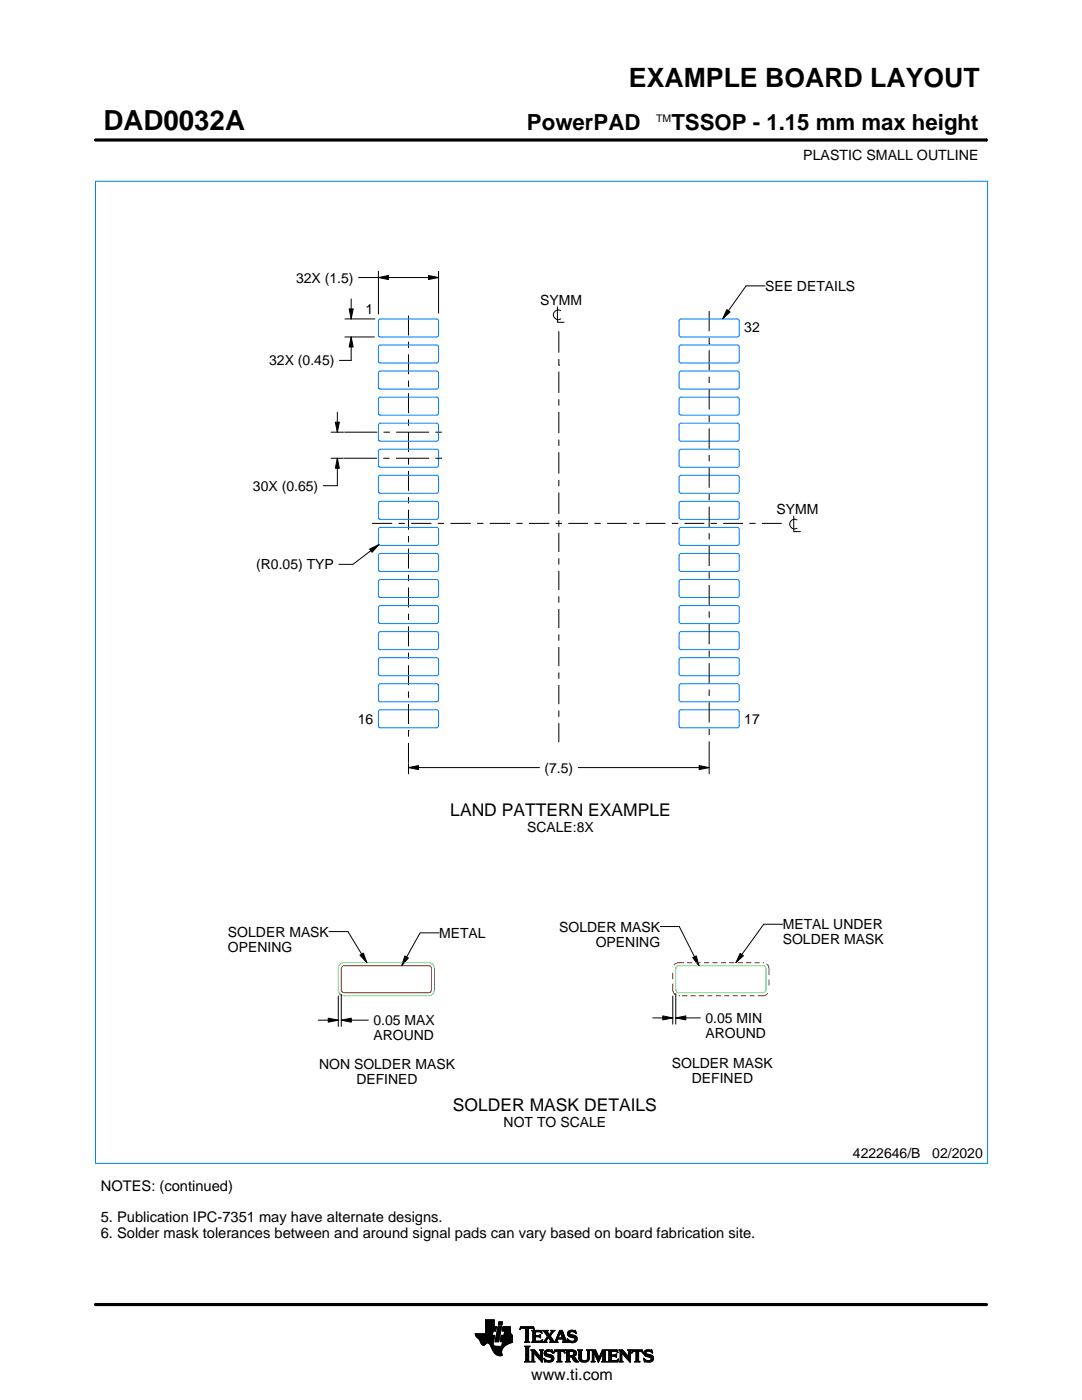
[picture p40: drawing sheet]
<svg xmlns="http://www.w3.org/2000/svg" width="216mm" height="279mm" viewBox="0 0 216 279" stroke-linecap="round" stroke-linejoin="round" font-family="sans-serif">
<defs><g id="words">
<text font-size="5.5" x="20.6" y="26">DAD0032A</text>
<text font-size="5.3" x="125.5" y="17.4">EXAMPLE BOARD LAYOUT</text>
<g font-size="4.4">
<text x="105.2" y="26">PowerPAD</text>
<text x="134" y="26">TSSOP - 1.15 mm max height</text>
</g>
<g font-size="3.5">
<text x="89.8" y="162.8">LAND PATTERN EXAMPLE</text>
<text x="90.4" y="221.8">SOLDER MASK DETAILS</text>
</g>
<text font-size="3.2" x="106" y="275.3">www.ti.com</text>
<g font-size="2.9">
<text x="20.1" y="237.6">NOTES: (continued)</text>
<text x="20.1" y="243.9">5. Publication IPC-7351 may have alternate designs.</text>
<text x="20.1" y="247">6. Solder mask tolerances between and around signal pads can vary based on board fabrication site.</text>
</g>
<g font-size="2.8">
<text x="160.3" y="32">PLASTIC SMALL OUTLINE</text>
<text x="59.1" y="56.4">32X (1.5)</text>
<text x="152.7" y="58.1">SEE DETAILS</text>
<text x="72.9" y="62.7">1</text>
<text x="107.8" y="60.8">SYMM</text>
<text x="148.5" y="66.4">32</text>
<text x="53.7" y="72.9">32X (0.45)</text>
<text x="50.5" y="97.9">30X (0.65)</text>
<text x="154.9" y="102.6">SYMM</text>
<text x="51.1" y="113.6">(R0.05) TYP</text>
<text x="71.4" y="144.5">16</text>
<text x="148.5" y="144.4">17</text>
<text x="108.6" y="154.2">(7.5)</text>
<text x="105.2" y="165.9">SCALE:8X</text>
<text x="111.6" y="185.9">SOLDER MASK</text>
<text x="156.2" y="185.5">METAL UNDER</text>
<text x="45.5" y="186.9">SOLDER MASK</text>
<text x="45.5" y="189.9">OPENING</text>
<text x="87.6" y="187.2">METAL</text>
<text x="118.9" y="188.9">OPENING</text>
<text x="156.2" y="188.5">SOLDER MASK</text>
<text x="74.5" y="204.6">0.05 MAX</text>
<text x="74.5" y="207.6">AROUND</text>
<text x="140.8" y="204.1">0.05 MIN</text>
<text x="140.8" y="207.1">AROUND</text>
<text x="63.7" y="213.4">NON SOLDER MASK</text>
<text x="134.1" y="213.1">SOLDER MASK</text>
<text x="71.1" y="216.4">DEFINED</text>
<text x="138" y="216.1">DEFINED</text>
<text x="100.5" y="224.9">NOT TO SCALE</text>
<text x="170.2" y="231.2">4222646/B</text>
<text x="186" y="231.2">02/2020</text>
</g>
<text font-size="2.1" x="130.9" y="24.3">TM</text>
</g></defs>
<g fill="none" stroke="#000" stroke-width=".2">
<path d="M19.1 27.9h177.7M196.8 27.7v.5M70.1 59.7v4M71.6 55.4h15.9M75.5 55.4l2-.4v.8zM75.5 54.1v8.6M85.5 55l2 .4-2 .4zM87.5 54.1v8.4M152.7 57.1h-3.8l-4.7 6.6M68.8 67.3h5.9M68.8 63.7h6M69.7 61.7h.8l-.4 2z"/>
<path d="M70.1 67.3l.4 2h-.8zM70.1 67.3v4.6h-2.4M81.5 63v3.9M81.5 68.2v1.3M81.5 70.7v4M81.5 76v1.2M81.5 78.5v3.9M111.2 61.2v3.1h1.4M111.5 72.9h.1M111.5 66.1v4.3M111.5 71.6v1.3M111.5 74.2v4.2"/>
<path d="M111.5 79.7v1.2M111.9 62a.98 .98 0 0 0-1.5 .8 .98 .98 0 0 0 1.5 .9M141.5 68.6h.1M141.5 62.1v4M141.5 67.4v1.2M141.5 69.9v4M141.5 75.2v1.2M141.5 77.7v4M145 61.8l.7 .5-1.5 1.4zM66.1 86.3h2.4M66.1 91.5h2.4M66.9 84.3h.8l-.4 2z"/>
<path d="M67.3 91.5l.4 2h-.8zM67.3 82.3v4M67.3 91.5v5.4h-2.8M68.6 91.5h6.6M68.7 86.3h6.6M76.5 91.5h1.2M76.5 86.3h1.3M79 91.5h6.6M79.1 86.3h6.5M81.5 83.7v1.3M81.5 86.2v4M81.5 91.5v1.2"/>
<path d="M81.5 94v4M81.5 99.2v1.3M86.9 91.5h1.3M86.9 86.3h1.3M111.5 82.2v4.3M111.5 87.7v1.3M111.5 90.2v4.3M111.5 95.8v1.2M111.5 98.3v4.3M141.5 83v1.2M141.5 85.5v4M141.5 90.8v1.3"/>
<path d="M141.5 93.3v4M141.5 98.6v1.3M73.8 109.6l1.8-.9-1.4 1.5zM74.2 104.5h4.1M75.6 108.7l-5.2 3.9h-2.8M79.5 104.5h1.3M81.5 101.7v4M81.5 107v1.2M81.5 109.5v4M81.5 114.7v1.3M81.5 117.2v4M82 104.5h4.1"/>
<path d="M87.4 104.5h1.2M89.9 104.5h4M95.2 104.5h1.3M97.7 104.5h4.1M103 104.5h1.3M105.6 104.5h4M110.9 104.5h1.2M111.5 103.8v1.3M111.5 106.3v3.9M111.5 111.4v1.3M111.5 113.9v3.9M111.5 119v1.3"/>
<path d="M113.4 104.5h3.9M118.6 104.5h1.3M121.1 104.5h4M126.3 104.5h1.3M128.8 104.5h4M134.1 104.5h1.2M136.6 104.5h3.9M141.5 101.1v4.1M141.5 106.4v1.3M141.5 108.9v4.1M141.5 114.2v1.3M141.5 116.7v4.1"/>
<path d="M141.8 104.5h1.2M144.3 104.5h4M149.5 104.5h1.3M152 104.5h4M158.4 103v3.1h1.3M159 103.8a.98 .98 0 0 0-1.5 .8 .98 .98 0 0 0 1.5 .8M81.5 122.5v1.2M81.5 125v4M81.5 130.2v1.3M81.5 132.8v3.9M81.5 138v1.3M111.5 121.5v3.8"/>
<path d="M111.5 126.6v1.3M111.5 129.1v3.8M111.5 134.2v1.3M111.5 136.7v3.8M141.5 122v1.3M141.5 124.5v4.1M141.5 129.8v1.3M141.5 132.3v4.1M141.5 137.6v1.3M81.5 153.2l2-.4v.8zM81.5 145.7h.1M81.5 140.5v4"/>
<path d="M81.5 145.7v1.3M81.5 148.3v3.9M81.5 152.4v2M81.5 153.2h26.1M111.5 141.8v1.3M111.5 144.3v3.8M115.4 153.2h26.1M139.5 152.8l2 .4-2 .4zM141.5 140.2v4M141.5 145.4v1.3M141.5 148v4M141.5 152.1v2.3"/>
<path d="M65.6 185.9h3.8l3.8 6.2M67.5 198.8v6M68.1 198.5v6.3M71.8 190.6l.7-.4 .7 1.9zM80.8 190.8l.7 .4-1.3 1.5zM87.6 186.2h-3.8l-3.6 6.5M131.7 184.9h3.8l4 7.8M134.2 198.8v5.6M134.8 198.3v6.1M138.2 191.1l.7-.3 .6 1.9zM147.7 190.3l.6 .4-1.5 1.4zM156.2 184.5h-3.8l-5.6 7.6"/>
<path d="M63.5 203.6h4M65.5 203.2l2 .4-2 .4zM68.1 203.6l2-.4v.8zM68.1 203.6h5.4M130.2 203.1h4M132.2 202.7l2 .4-2 .4zM134.8 203.1l2-.4v.8zM134.8 203.1h5M94.8 266.2h3.5M94.8 266.3h3.5M94.9 266.4h3.3M94.9 266.5h3.8l-.2 1.2"/>
<path d="M94.9 266.5h3.8M95 266.6h3.7M95 266.7h3.7M95.1 266.8h3.6M95.2 266.9h3.4M95.3 267h3.3M95.4 267.1h3.2M95.5 267.2h3.1M95.6 267.3h3M95.7 267.4h2.8M95.7 267.5h2.8M95.8 267.6h2.7"/>
<path d="M95.8 267.7h2.7M95.9 267.8h2.6M95.9 267.9h2.5M95.9 268h2.5M96 268h1.1M96 268.1h1M96.1 268.2h.8M96.1 268.3h.7M96.2 268.4h.6M96.3 268.4h.4M96.9 266.1h1.4M96.9 266h1.4"/>
<path d="M96.9 265.9h1.4M96.9 265.8h1.5M96.9 265.7h1.5M96.9 264.7l2.2 .1-.2 .9h-.5l-.2 .8M96.9 265.6h2M96.9 265.5h2M96.9 265.4h2M96.9 265.3h2.1M96.9 265.2h2.1M96.9 265.1h2.1M96.9 265h2.1M96.9 264.9h2.1"/>
<path d="M96.9 264.8h2.2M96.9 264.6h1.7M96.9 264.5h1.7M96.9 264.4h1.7M96.9 264.3h1.7M96.9 264.2h1.7M96.9 264.1h1.7M96.9 264h1.7M96.9 263.9h1.7M96.9 263.8h1.7M96.9 263.7h1.7M96.9 263.6h1.7"/>
<path d="M96.9 263.5h1.7M96.9 263.4h1.7M97.5 268h.9M97.6 268.1h.8M97.7 268.2h.7M97.7 268.3h.7M97.8 268.4h.6M97.9 268.5h.6M97.9 268.6h.7M98 268.7h1.1M98 268.8h2.6M98 268.8h2.5"/>
<path d="M98.1 268.9h2.3M98.1 269h2.3M98.1 269.1h2.2M98.2 269.2h2.1M98.2 269.2h2M98.2 269.3h2M98.3 269.4h1.9M98.3 269.5h1.8M98.4 269.6h1.7M98.4 268v.4l.3 .2 2 .1M98.5 269.7h1.6M98.5 267.7l-.1 .3"/>
<path d="M98.5 269.8h1.6M98.6 269.9h1.5M98.6 264.8v-1.4h-1.7v2.8h-2.1l.1 .3 .8 .9 .6 1h.4l.5-.4 .4 .1 1 1.8 .8 .6h.8l-.1-1.1 .8-.9M98.6 270h1.5M98.7 270h1.4M98.8 270.1h1.3M98.8 267.7h.7M98.8 267.6h.7M98.8 267.5h.7M98.9 270.2h1.2M98.9 267.4h.7M98.9 267.3h.7"/>
<path d="M98.9 267.2h.7M98.9 267.1h.7M98.9 267h.7M98.9 270.3h1.3M99 266.9h.6M99 266.9h.7M99 266.8h.7M99 266.7h.7M99 266.6h.7M99 266.5h.7M99.1 270.4h1.1M99.1 266.4h.7"/>
<path d="M99.1 266.3h.7M99.1 266.2h.7M99.1 266.1h.7M99.1 266h.7M99.2 265.9h.7M99.2 265.8h.7M99.2 270.4h1M99.2 265.7h.7M99.2 265.6h.7M99.2 265.5h.7M99.3 265.4h.6M99.3 265.4h.7"/>
<path d="M99.3 265.3h.7M99.3 265.2h.7M99.3 265.1h.7M99.3 265h.7M99.4 270.5h.8M99.4 264.9h.7M99.4 264.8h.7M99.4 264.8h.7l-.6 3h-.7zM99.4 264.5l.2-.7h.7l-.2 .7h-.7M99.5 264.4h.6M99.5 264.3h.7M99.5 264.2h.7"/>
<path d="M99.5 264.1h.7M99.5 264h.7M99.5 263.9h.7M99.6 263.8h.7M99.8 270.6h.1M99.8 267.7h2.4M99.8 267.6h2.4M99.8 267.5h2.4M99.9 267.4h2.3M99.9 267.3h2.3M99.9 267.2h2.3M99.9 267.1h2.3"/>
<path d="M99.9 267h2.3M99.9 266.9h2.3M100 266.9h2.2M100 266.8h2.2M100 266.7h2.2M100 266.6h2.2M100 266.5h2.2M100.1 268.6h.7M100.2 268.5h.7M100.2 268.4h.8M100.2 268.4h.9M100.2 268.3h1"/>
<path d="M100.2 268.2h1.2M100.2 265.6h1.6M100.2 268.1h1.4M100.2 265.5h1.6M100.2 268h1.6M100.3 265.4h1.5M100.3 268h1.7M100.3 267.9h1.9M100.3 265.3h1.5M100.3 267.8h1.9M100.3 265.2h1.5M100.3 265.1h1.5"/>
<path d="M100.3 265h1.5M100.4 264.9h1.4M100.4 264.8h1.4M100.6 266.5l.1-.8h-.5l.2-.9h1.4l.1 1.1 .3 .6v1.4l-1.3 .6M100.6 266.4h1.5M100.6 266.3h1.4M100.6 266.2h1.4M100.6 266.1h1.3M100.7 266h1.2M100.7 265.9h1.2M100.7 265.8h1.1M100.7 265.7h1.1"/>
<path d="M102.2 266.5h-2.2l-.2 1.1 .1 .2h.4l-.2 .9M103.7 265.3h.1M103.8 265.2h.2M103.8 265h2.8M103.8 264.9h2.7M103.9 264.8h2.6M104.7 267.8h1M104.7 271.8h1.1M104.7 268.7h1M104.8 267.7h.7M104.8 271.7h.8M104.9 265.2h.6"/>
<path d="M104.9 268.9h.6M104.9 267.6h.6M104.9 267.5l-.2 .3M104.9 267.5h.6M104.9 267.4h.6M104.9 267.3h.6M104.9 267.2h.6M104.9 267.1h.6M104.9 267h.6M104.9 266.8h.6M104.9 266.7h.6M104.9 266.6h.6"/>
<path d="M104.9 266.5h.6M104.9 266.4h.6M104.9 266.3h.6M104.9 266.2h.6M104.9 266.1h.6M104.9 265.9h.6M104.9 265.8h.6M104.9 265.7h.6M104.9 265.6h.6M104.9 265.5h.6M104.9 265.4h.6M104.9 265.3h.6"/>
<path d="M104.9 271.5h.6M104.9 269h.6M104.9 271.4h.6M104.9 271.4v-2.4l-.2-.4h1.1l-.3 .4v2.4M104.9 271.4l-.2 .4h1.1l-.3-.4M104.9 271.3h.6M104.9 271.2h.6M104.9 271.1h.6M104.9 271h.6M104.9 270.9h.6M104.9 270.8h.6M104.9 270.6h.6"/>
<path d="M104.9 270.5h.6M104.9 270.4h.6M104.9 270.3h.6M104.9 270.2h.6M104.9 270.1h.6M104.9 270h.6M104.9 269.9h.6M104.9 269.8h.6M104.9 269.6h.6M104.9 269.5h.6M104.9 269.4h.6M104.9 269.3h.6"/>
<path d="M104.9 269.2h.6M104.9 269.1h.6M105.5 267.5l.2 .3M105.5 267.5v-2.3l.7-.1 .4 .3-.1-.6h-2.6l-.1 .6 .4-.3 .7 .1v2.3M105.7 267.8h-1M105.9 271.8h.8M105.9 269.4h.8M106.1 269.5h.7M106.1 267.8h2M106.1 271.7h.5M106.2 269.6h.7M106.2 271.5h.3"/>
<path d="M106.2 265.6h1.8M106.2 269.8h.8M106.2 271.4h.3M106.2 271.4l-.3 .4h.8l-.2-.4M106.2 271.3h.3M106.2 271.2h.3M106.2 271.1h.3M106.2 271h.3M106.2 270.9h.3M106.2 270.8h.3M106.2 270.6h.3M106.2 270.5h.3"/>
<path d="M106.2 270.4h.3M106.2 270.3h.3M106.2 270.2h.3M106.2 270.1h.3M106.2 270h1M106.2 269.9h.9M106.2 269.8v1.6M106.2 269.8l-.3-.4h.8l1.2 1.4M106.3 267.7h1.8M106.3 265.7h1.8M106.3 267.6h.6M106.3 265.8h.6"/>
<path d="M106.3 267.5l-.2 .3M106.3 267.5h.5M106.3 267.4h.5M106.3 267.3h.5M106.3 267.2h.5M106.3 267.1h.5M106.3 267h.5M106.3 266.8h.5M106.3 266.7h1.6M106.3 266.6h1.6M106.3 266.5h.5M106.3 266.4h.5"/>
<path d="M106.3 266.3h.5M106.3 266.2h.5M106.3 266.1h.5M106.3 265.9h.5M106.4 265.2h.2M106.5 270h.1M106.5 270v1.4M106.5 265.3h.1M106.6 270.1h.7M106.7 270.2h.7M106.8 270.3h.7M106.8 265.9l.2-.1h.6l.6 .2-.2-.5h-1.9l.2 .3v1.7"/>
<path d="M106.8 265.9v.6h.8l.3-.2v.7M106.9 270.4h.7M107 270.5h.7M107.1 270.6h.7M107.2 270.8h1M107.3 270.9h.9M107.4 271h.8M107.5 271.1h.7M107.6 271.2h.6M107.6 266.5h.3M107.7 271.3h.5M107.7 269.4h.7"/>
<path d="M107.7 266.8h.2M107.7 267.6h.5M107.8 266.4h.1M107.8 271.4h.4M107.8 267h.1M107.8 265.8h.3M107.8 269.5h.5M107.9 271.5h.3M107.9 269.6h.3M107.9 267l-.3-.2h-.8l.1 .8h.9l.5-.2M107.9 269.8h.3M107.9 270.6h.3"/>
<path d="M107.9 270.5h.3M107.9 270.4h.3M107.9 270.3h.3M107.9 270.2h.3M107.9 270.1h.3M107.9 270h.3M107.9 269.9h.3M107.9 269.8v1M107.9 269.8l-.2-.4h.7l-.2 .4M108 271.7h.2M108 265.9h.1M108 267.5h.2"/>
<path d="M108.1 271.8h.1M108.1 266.1h.1M108.2 267.4h.1M108.2 269.8v2.1l-1.7-1.9M108.2 267.8h.9M108.3 267.4l-.2 .5-2-.1M108.3 265.6h1M108.5 267.7h.5M108.5 271.1l.8 .4h.5l.2-.2-.1-.3-1-.4-.3-.3 .1-.7 .8-.2 .5 .1 .2-.1 .1 .6-.9-.3-.3 .1-.1 .3 1.3 .4 .2 .6M108.5 271.1h.1M108.5 265.7h.7M108.5 271.2h.2"/>
<path d="M108.6 271.3h.2M108.6 270.1h.4M108.6 270h.4M108.6 270.2h.6M108.6 267.6h.4M108.6 271.4h.4M108.6 269.9h.4M108.6 270.3h1M108.6 265.8h.7M108.6 271.5h.8M108.6 269.8h.5M108.7 271.7h1.5"/>
<path d="M108.7 270.4h1.3M108.7 267.5h.3M108.7 271.8h.1M108.7 265.9h.6M108.7 269.6h1.5M108.8 267.4h.3M108.8 270.5h1.5M108.8 266.1h.6M108.8 269.5h1.4M108.8 267.3h.4M108.9 266.2h.6M108.9 267.2h.4"/>
<path d="M108.9 266.3h.6M108.9 270.6h1.5M109 267.1h.3M109 266.4h1M109.1 271.8h.9M109.1 269.4h.7M109.1 267h.9M109.1 266.5h.8M109.1 267.8h-.9M109.2 266.8h.8M109.2 266.6h.6M109.2 266.7h.7"/>
<path d="M109.2 266.7l-.6 .9-.4 .2M109.3 270.8h1.1M109.5 267.1h.6M109.6 267.2h.6M109.7 271.5h.7M109.7 267.3h.6M109.7 267.8l.2-.1-.5-.8-.4 .8 .1 .1M109.7 267.8h1.6M109.7 266.3h.4M109.7 267.4h.6M109.8 270.9h.7M109.8 266.2h.3"/>
<path d="M109.8 266.6l.9 1.2 1-2.3h.5l.8 2.1 .3 .2M109.8 267.5h.6M109.9 266.1h.3M109.9 269.8h.4M109.9 267.6h.6M109.9 267.7h.7M109.9 271.4h.5M109.9 265.9h.4M110 271h.5M110 265.6h.7M110 265.9l-.4 .5-.4-.6 .2-.3h-1.1l.9 1.2M110 265.9l.1-.2-.2-.2h.8l-.9 1.1"/>
<path d="M110 271.3h.5M110 265.8h.4M110 271.1h.5M110 271.2h.5M110.1 269.4h.1M110.1 265.7h.4M110.1 269.9h.2M110.2 270h.1M110.5 270h.1M110.5 269.9h.2M110.5 271.1l-.3 .6-.7 .2-.6-.2-.2 .1-.2-.7M110.5 269.8h.3"/>
<path d="M110.6 269.6h2.1M110.6 269.5h2M110.6 269.4h2M110.7 267.7h.5M110.8 267.6h.4M110.9 267.5h.3M110.9 267.4h.3M111 267.3h.3M111 267.2h1.8M111 267.1h1.8M111.1 267h.3M111.1 271.8h1"/>
<path d="M111.1 266.8h.4M111.2 266.7h.3M111.2 267.5l.1-.2h1l.1 .2M111.2 267.5v.3h.1M111.2 266.6h.3M111.3 266.5h.3M111.3 271.7h.6M111.3 266.4h.3M111.3 271.5h.6M111.3 267.8h-1.6M111.3 269.8h.6M111.4 266.3h.3"/>
<path d="M111.4 271.4h.5M111.4 271.4l-.1-1.7h-.4l-.4 .4 .2-.7h1.9l.1 .7-.4-.4h-.4v1.7M111.4 270.5h.5M111.4 270.4h.5M111.4 270.3h.5M111.4 270.2h.5M111.4 270.1h.5M111.4 270h.5M111.4 269.9h.5M111.4 271.4l-.3 .4h1l-.2-.4M111.4 271.3h.5M111.4 271.2h.5"/>
<path d="M111.4 271.1h.5M111.4 271h.5M111.4 270.9h.5M111.4 270.8h.5M111.4 270.6h.5M111.4 266.2h.3M111.4 266.1h.4M111.5 265.9h.9M111.5 265.8h.8M111.6 265.7h.7M111.6 265.6h.6M111.8 265.9l.4 1.1h-.8z"/>
<path d="M111.9 266.1h.5M111.9 266.2h.5M111.9 266.3h.6M112 266.4h.5M112 266.5h.6M112.1 266.6h.5M112.1 266.7h.6M112.1 266.8h.6M112.2 267h.5M112.2 267.8h1.1M112.3 267.3h.6M112.3 267.4h.6"/>
<path d="M112.4 267.5h.6M112.4 267.5v.3h-.2M112.4 269.8h.3M112.4 267.6h.6M112.4 267.7h.7M112.6 269.9h.1M112.6 270h.2M112.8 271.8h1M112.8 269.4h1.6M113 269.5h1.7M113 271.7h.7M113 269.6h1.9"/>
<path d="M113 271.5h.6M113 269.8h.6M113 271.4h.6M113 271.4l-.2 .4h1l-.2-.4M113 271.3h.6M113 271.2h.6M113 271.1h.6M113 271h.6M113 270.9h.6M113 270.8h1.5M113 270.6h1.6M113 270.5h1.8"/>
<path d="M113 270.4h.6M113 270.3h.6M113 270.2h.6M113 270.1h.6M113 270h.6M113 269.9h.6M113 269.8v1.6M113 269.8l-.2-.4h1.5l.5 .2 .2 .3v.4l-.2 .3-.4 .1M113.2 267.3h.2M113.2 267.4h.3M113.2 266.2h.5M113.2 266.3h.6"/>
<path d="M113.2 266.1h.5M113.3 267.5h.3M113.3 267.8h-1.1M113.3 266.4h.9M113.3 265.9h.4M113.3 267.6h.6M113.3 266.5h1.3M113.3 267.7h1.6M113.3 265.8h.5M113.3 267.8h.2M113.4 266.6h1.5M113.4 265.7h1.5"/>
<path d="M113.4 265.7l.5-.2 .7 .1 .2-.1 .1 .7-.7-.4h-.4l-.1 .3 .1 .2 .9 .2 .4 .3 .1 .5-.3 .5-.6 .2-.7-.2-.2 .1-.2-.7 .9 .5 .4-.1 .2-.3-.1-.3-1.2-.4-.2-.5zM113.5 266.7h1.5M113.5 265.6h1.4M113.6 271.4v-.6h.4l.7 .9 .8 .1M113.6 269.9l.1-.2 .7 .2v.4l-.4 .2M113.6 269.9v.6M113.7 267.8h1.1M113.8 266.8h1.3M113.8 265.5h.6M114 268h.4M114.1 270.9h.6M114.2 271h.6"/>
<path d="M114.2 271.1h.7M114.3 271.2h.6M114.3 267h.8M114.3 269.8h.7M114.3 270.4h.6M114.4 271.3h.6M114.4 270.7l1.1 1.1M114.4 270.7h.1M114.4 271.4h.7M114.4 269.9h.6M114.4 270.3h.6M114.5 267.6h.5"/>
<path d="M114.5 270.2h.5M114.5 270h.5M114.5 265.8h.4M114.5 270.1h.5M114.5 271.5h.7M114.6 271.7h.7M114.6 267.1h.6M114.6 267.5h.5M114.7 267.2h.5M114.7 267.4h.5M114.7 265.9h.3M114.7 267.3h.5"/>
<path d="M114.7 271.8h.8M114.8 266.1h.2M114.9 266.2h.1M115.3 269.4h.9M115.4 269.5h.7M115.5 269.6h.5M115.5 269.8h.5M115.5 269.8v1.4l.4 .5 .6 .2 .6-.1 .4-.3 .1-.5M115.5 271h.5M115.5 270.9h.5M115.5 270.8h.5M115.5 270.6h.5"/>
<path d="M115.5 270.5h.5M115.5 270.4h.5M115.5 270.3h.5M115.5 270.2h.5M115.5 270.1h.5M115.5 270h.5M115.5 269.9h.5M115.5 269.8l-.2-.4h.9l-.2 .4M115.5 271.1h.5M115.5 271.2h.5M115.5 271.3h.6M115.6 271.4h.6"/>
<path d="M115.7 271.5h.8M115.8 271.7h1.5M116 271l.2 .4 .4 .2 .5-.2 .2-.4M116 269.8v1.2M116 271.8h1.1M116.8 271.5h.6M117 269.4h.8M117.1 271.4h.4M117.2 269.5h.5M117.2 271.3h.4M117.2 269.6h.4M117.2 271.2h.4"/>
<path d="M117.2 271.1h.4M117.3 269.8h.3M117.3 271h.3M117.3 270.9h.3M117.3 270.8h.3M117.3 270.6h.3M117.3 270.5h.3M117.3 270.4h.3M117.3 270.3h.3M117.3 270.2h.3M117.3 270.1h.3M117.3 270h.3"/>
<path d="M117.3 269.9h.3M117.6 269.8l.2-.4h-.8l.2 .3 .1 1.3M117.6 269.8v1.2M118 271.8h.7M118 269.4h.8M118.1 269.5h.8M118.1 271.7h.5M118.2 269.6h.7M118.2 271.5h.3M118.2 269.8h.8M118.2 271.4h.3M118.2 269.8l-.2-.4h.8l.7 1.6 .7-1.6h.9l-.3 .4"/>
<path d="M118.2 271.4l-.2 .4h.7l-.2-.4M118.2 271.3h.3M118.2 271.2h.3M118.2 271.1h.3M118.2 271h.3M118.2 270.9h.3M118.2 270.8h.3M118.2 270.6h.3M118.2 270.5h.3M118.2 270.4h.3M118.2 270.3h.3M118.2 270.2h.3"/>
<path d="M118.2 270.1h.3M118.2 270h.9M118.2 269.9h.8M118.2 269.8v1.6M118.6 270.1h.5M118.6 270.2h.6M118.7 270.3h.5M118.7 270.4h.6M118.8 270.5h.5M118.8 270.6h.6M118.9 270.8h.5M118.9 270.9h.6"/>
<path d="M119 271h.8M119 271.1h.8M119.1 271.2h.6M119.1 271.3h.6M119.2 271.4h.4M119.2 271.5h.4M119.3 271.7h.2M119.3 271.8h.2M119.6 270.9h.3M119.6 270.8h.3M119.7 270.6h.3M119.7 270.5h.3"/>
<path d="M119.8 270.4h.3M119.8 270.3h.3M119.9 270.2h.3M119.9 270.1h.3M120 270h.8M120 269.9h.8M120 269.8h.8M120.1 271.8h1M120.1 269.6h.7M120.1 269.5h.8M120.2 269.4h.9M120.2 271.7h.7"/>
<path d="M120.3 271.5h.5M120.3 271.4h.5M120.3 271.4l-.2 .4h1l-.3-.4M120.3 271.4v-1.5l-.9 2-.9-2v1.5M120.3 271.3h.5M120.3 271.2h.5M120.3 271.1h.5M120.3 271h.5M120.3 270.9h.5M120.3 270.8h.5M120.3 270.6h.5M120.3 270.5h.5"/>
<path d="M120.3 270.4h.5M120.3 270.3h.5M120.3 270.2h.5M120.3 270.1h.5M120.8 269.8v1.6M121.2 271.8h2M121.2 269.4h1.9M121.4 269.5h1.8M121.4 271.7h1.9M121.5 269.6h1.7M121.5 271.5h1.8M121.5 269.8h.5"/>
<path d="M121.5 271.4h.5M121.5 269.8l-.3-.4h1.9l.2 .6M121.5 269.9h.5M121.5 269.8v1.6M121.5 271.3h.5M121.5 271.2h.5M121.5 271.1h.5M121.5 271h.5M121.5 270.9h.5M121.5 270.8h.5M121.5 270.6h1.5M121.5 270.5h1.5"/>
<path d="M121.5 270.4h1.5M121.5 270.3h.5M121.5 270.2h.5M121.5 270.1h.5M121.5 270h.5M122.6 270.4l.4-.2v.7l-.2-.2h-.8v.8h.2M122.9 270.8h.1M122.9 270.3h.1M123 269.8h.3M123.1 271.4h.3M123.2 269.9h.1M123.3 270h.1"/>
<path d="M123.3 270l-.4-.3h-.8l-.1 .7M123.3 271.3h.1M123.4 271.2h.1M123.4 271.2l-.2 .6h-2l.3-.4M123.4 271.2l-.3 .3h-.4M123.5 271.8h.8M123.5 269.4h.7M123.6 269.5h.7M123.7 271.7h.5M123.7 269.6h.7M123.7 271.5h.4M123.7 269.8h.8"/>
<path d="M123.7 271.4h.4M123.7 271.4l-.2 .4h.8l-.2-.4M123.7 271.3h.4M123.7 271.2h.4M123.7 271.1h.4M123.7 271h.4M123.7 270.9h.4M123.7 270.8h.4M123.7 270.6h.4M123.7 270.5h.4M123.7 270.4h.4M123.7 270.3h.4"/>
<path d="M123.7 270.2h.4M123.7 270.1h.4M123.7 270h1M123.7 269.9h.9M123.7 269.8v1.6M123.7 269.8l-.2-.4h.7l1.2 1.4 .1-1M124.1 270v1.4M124.1 270h.1M124.2 270.1h.6M124.2 270.2h.7M124.3 270.3h.7M124.4 270.4h.7"/>
<path d="M124.5 270.5h.7M124.6 270.6h.7M124.7 270.8h1.1M124.8 270.9h1M124.9 271h.9M125 271.1h.8M125.1 271.2h.7M125.2 271.3h.6M125.2 269.4h.8M125.3 271.4h.5M125.4 269.5h.5M125.4 271.5h.4"/>
<path d="M125.4 269.6h.4M125.5 269.8h.3M125.5 269.8l-.3-.4h.8l-.2 .4M125.5 270.4h.3M125.5 270.3h.3M125.5 270.2h.3M125.5 270.1h.3M125.5 270h.3M125.5 269.9h.3M125.5 270.6h.3M125.5 270.5h.3M125.5 271.7h.3"/>
<path d="M125.6 271.8h.2M125.8 269.8v2.1l-1.7-1.9M126 270h.1M126.1 269.9h.1M126.1 269.8h.3M126.1 269.6h2.1M126.2 269.5h2M126.2 269.4h2M126.6 271.8h1.1M126.9 271.7h.6M126.9 271.5h.5M126.9 269.8h.5"/>
<path d="M126.9 271.4h.5M126.9 271.4v-1.7h-.5l-.3 .4 .1-.7h1.9l.2 .7-.4-.4h-.5v1.7M126.9 270.5h.5M126.9 270.4h.5M126.9 270.3h.5M126.9 270.2h.5M126.9 270.1h.5M126.9 270h.5M126.9 269.9h.5M126.9 271.4l-.3 .4h1.1l-.3-.4M126.9 271.3h.5M126.9 271.2h.5"/>
<path d="M126.9 271.1h.5M126.9 271h.5M126.9 270.9h.5M126.9 270.8h.5M126.9 270.6h.5M128 269.8h.3M128.1 269.9h.2M128.2 270h.1M128.4 271.1h.1M128.4 271.2h.2M128.5 271.3h.2M128.5 270.1h.4"/>
<path d="M128.5 270h.4M128.5 270.2h.6M128.5 271.4h.4M128.5 269.9h.4M128.5 270.3h1M128.5 271.5h.8M128.5 269.8h.5M128.6 271.7h1.5M128.6 270.4h1.3M128.6 271.8h.1M128.6 269.6h1.5M128.7 270.5h1.5"/>
<path d="M128.7 269.5h1.4M128.8 270.6h1.5M128.9 271.8h1M129 269.4h.7M129.1 270.8l-.6-.4 .1-.7 .5-.3 .8 .1 .2-.1 .1 .7-.8-.4-.4 .1-.1 .2 1.3 .5 .2 .6M129.1 270.8l.8 .2v.4l-.7 .1-.8-.4M129.2 270.8h1.1M129.6 271.5h.7M129.6 270.9h.8M129.8 269.8h.4M129.8 271.4h.5M129.9 271h.5"/>
<path d="M129.9 271.3h.5M129.9 271.1h.5M129.9 271.2h.5M129.9 269.4h.2M130 269.9h.2M130.1 270h.1M130.4 271.1l-.3 .6-.7 .2-.6-.2-.2 .1-.2-.7"/>
</g>
<g fill="#000">
<path d="M75.5 55.4l2-.4v.8zM85.5 55l2 .4-2 .4zM70.1 67.3l.4 2h-.8zM69.7 61.7h.8l-.4 2zM145 61.8l.7 .5-1.5 1.4zM66.9 84.3h.8l-.4 2zM67.3 91.5l.4 2h-.8zM73.8 109.6l1.8-.9-1.4 1.5zM81.5 153.2l2-.4v.8zM139.5 152.8l2 .4-2 .4zM71.8 190.6l.7-.4 .7 1.9zM80.8 190.8l.7 .4-1.3 1.5z"/>
<path d="M138.2 191.1l.7-.3 .6 1.9zM147.7 190.3l.6 .4-1.5 1.4zM65.5 203.2l2 .4-2 .4zM68.1 203.6l2-.4v.8zM132.2 202.7l2 .4-2 .4zM134.8 203.1l2-.4v.8z"/>
</g>
<g fill="none" stroke="#0080ff" stroke-width=".2">
<path d="M19.1 36.2h178v196h-178zM75.7 63.7h11.6l.2 .4v3l-.4 .2-11.3-.1-.3-.3v-2.8zM75.7 68.9h11.6l.2 .4v3l-.4 .2-11.3-.1-.3-.3v-2.8zM75.7 74.1h11.6l.2 .4v3l-.4 .2-11.3-.1-.3-.3v-2.8zM75.7 79.3h11.6l.2 .4v3l-.4 .2-11.3-.1-.3-.3v-2.8zM135.7 79.3h11.6l.2 .4v3l-.4 .2-11.4-.1-.2-.3v-2.8zM135.7 74.1h11.6l.2 .4v3l-.4 .2-11.4-.1-.2-.3v-2.8zM135.7 68.9h11.6l.2 .4v3l-.4 .2-11.4-.1-.2-.3v-2.8zM135.7 63.7h11.6l.2 .4v3l-.4 .2-11.4-.1-.2-.3v-2.8zM75.7 84.5h11.6l.2 .4v3l-.4 .2-11.3-.1-.3-.3v-2.8zM75.7 89.7h11.6l.2 .4v3l-.4 .2-11.3-.1-.3-.3v-2.8zM75.7 94.9h11.6l.2 .4v3l-.4 .2-11.3-.1-.3-.3v-2.8z"/>
<path d="M135.7 94.9h11.6l.2 .4v3l-.4 .2-11.4-.1-.2-.3v-2.8zM135.7 89.7h11.6l.2 .4v3l-.4 .2-11.4-.1-.2-.3v-2.8zM135.7 84.5h11.6l.2 .4v3l-.4 .2-11.4-.1-.2-.3v-2.8zM75.6 100.2l.3-.1h11.2h.2l.2 .4v2.8l-.2 .3-.2 .1-11.3-.1-.3-.3v-2.8zM75.7 105.3h11.6l.2 .4v3l-.4 .2-11.3-.1-.3-.3v-2.8zM75.7 110.5h11.6l.2 .4v3l-.4 .2-11.3-.1-.3-.3v-2.8zM75.7 115.7h11.6l.2 .4v3l-.4 .2-11.3-.1-.3-.3v-2.8zM135.7 115.7h11.6l.2 .4v3l-.4 .2-11.4-.1-.2-.3v-2.8zM135.7 110.5h11.6l.2 .4v3l-.4 .2-11.4-.1-.2-.3v-2.8zM135.7 105.3h11.6l.2 .4v3l-.4 .2-11.4-.1-.2-.3v-2.8zM135.7 100.1h11.6l.2 .4v3l-.4 .2-11.4-.1-.2-.3v-2.8zM75.7 131.3h11.6l.2 .4v3l-.4 .2-11.3-.1-.3-.3v-2.8z"/>
<path d="M75.7 126.1h11.6l.2 .4v3l-.4 .2-11.3-.1-.3-.3v-2.8zM75.7 120.9h11.6l.2 .4v3l-.4 .2-11.3-.1-.3-.3v-2.8zM87.5 139.7l-.1 .2-.3 .2-11.3-.1-.3-.3v-2.8l.2-.4h.2h11.4l.2 .4v2.8M135.7 131.3h11.6l.2 .4v3l-.4 .2-11.4-.1-.2-.3v-2.8zM135.7 126.1h11.6l.2 .4v3l-.4 .2-11.4-.1-.2-.3v-2.8zM135.7 120.9h11.6l.2 .4v3l-.4 .2-11.4-.1-.2-.3v-2.8zM147.5 139.7l-.2 .3-.2 .1h-11.2l-.2-.1-.2-.3v-2.8l.1-.3 .3-.1h11.2h.2l.2 .4v2.8M75.7 141.7h11.6l.2 .4v3l-.4 .2-11.3-.1-.3-.3v-2.8zM135.7 141.7h11.6l.2 .4v3l-.4 .2-11.3-.1-.3-.3v-2.8z"/>
</g>
<path d="M19 27.9h177.8M19 260.3h177.8" fill="none" stroke="#000" stroke-width=".63"/>
<path d="M68 192.4l.7-.3h16.8a1.2 1.2 0 0 1 1.2 1.2v4.2a1.2 1.2 0 0 1-1.2 1.2h-16.8a1.2 1.2 0 0 1-1.2-1.2v-4.2l.1-.4zM135 192.9l.4-.2h16.8a.6 .6 0 0 1 .6 .6v4.2a.6 .6 0 0 1-.6 .6h-16.8a.6 .6 0 0 1-.6-.6v-4.2z" fill="none" stroke="#6ef200" stroke-width=".2"/>
<g fill="none" stroke="#f00" stroke-width=".2">
<path d="M68.3 192.9l.4-.2h16.8a.6 .6 0 0 1 .6 .6v4.2a.6 .6 0 0 1-.6 .6h-17l-.2-.2-.2-.4v-4.2zM134.2 196.3l.1 1.5 .4 .7M134.2 194.2v1.2M134.7 198.5h.1M135.4 198.7h.1M136.1 198.7h1M136.5 192.1l-1.4 .1-.6 .4M137.1 192.1h1M137.8 198.7h1M138.8 192.1h1M139.5 198.7h1M140.5 192.1h1"/>
<path d="M141.2 198.7h1M142.2 192.1h1M142.8 198.7h1M143.8 192.1h1.1M144.5 198.7h1M145.5 192.1h1M146.2 198.7h1M147.2 192.1h1M147.9 198.7h1M148.9 192.1h1M149.6 198.7h1M150.6 192.1h1"/>
<path d="M152.2 192.1h.1M153 192.4l.4 .7v1.5M153.2 198.2l-.6 .5h-1.4M153.4 195.4v1.3"/>
</g>
<use href="#words"/>
</svg>
